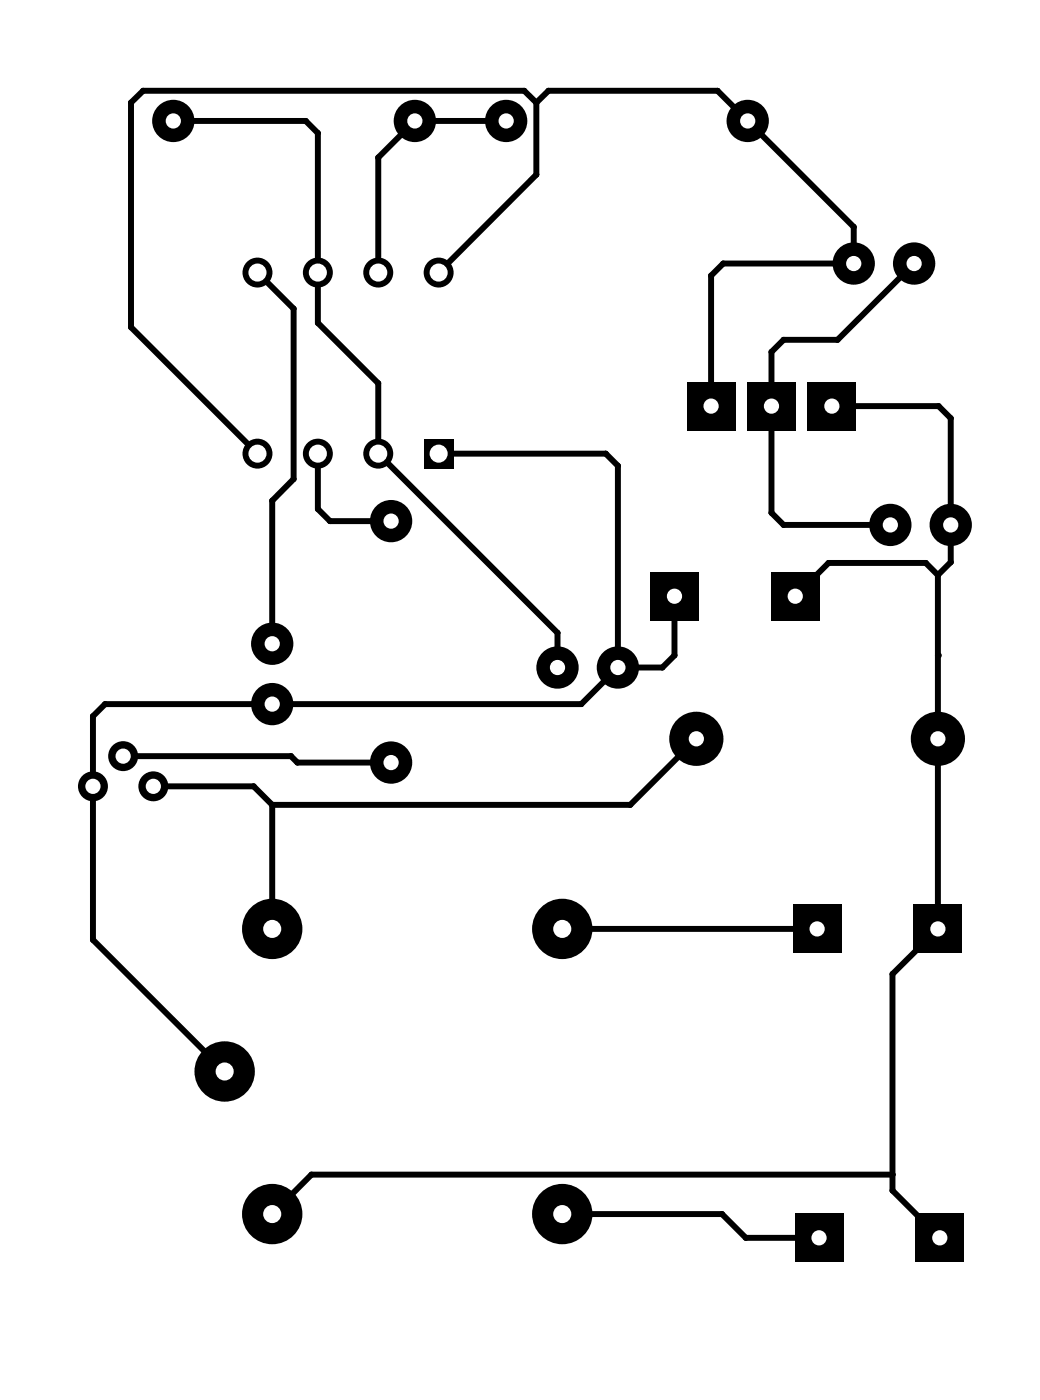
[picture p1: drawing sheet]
<svg xmlns="http://www.w3.org/2000/svg" width="44mm" height="59mm" viewBox="0 0 44 59" stroke-linecap="round" stroke-linejoin="round" font-family="sans-serif">
<g fill="#000">
<circle cx="5.5" cy="13.8" r=".12"/>
<circle cx="5.5" cy="4.3" r=".12"/>
<circle cx="6" cy="3.8" r=".12"/>
<circle cx="12.3" cy="13" r=".12"/>
<circle cx="12.9" cy="5.1" r=".12"/>
<circle cx="13.4" cy="13.6" r=".12"/>
<circle cx="13.4" cy="5.6" r=".12"/>
<circle cx="15.9" cy="16.1" r=".12"/>
<circle cx="15.9" cy="6.6" r=".12"/>
<circle cx="22" cy="3.8" r=".12"/>
<circle cx="22.6" cy="7.3" r=".12"/>
<circle cx="22.6" cy="4.3" r=".12"/>
<circle cx="23.1" cy="3.8" r=".12"/>
<circle cx="25.5" cy="19.1" r=".12"/>
<circle cx="26" cy="19.6" r=".12"/>
<circle cx="29.9" cy="11.6" r=".12"/>
<circle cx="30.2" cy="3.8" r=".12"/>
<circle cx="30.4" cy="11.1" r=".12"/>
<circle cx="32.4" cy="14.8" r=".12"/>
<circle cx="33" cy="14.3" r=".12"/>
<circle cx="35.2" cy="14.3" r=".12"/>
<circle cx="35.9" cy="9.5" r=".12"/>
<circle cx="39.5" cy="17.1" r=".12"/>
<circle cx="40" cy="17.6" r=".12"/>
<circle cx="3.9" cy="39.5" r=".12"/>
<circle cx="3.9" cy="30.1" r=".12"/>
<circle cx="4.4" cy="29.6" r=".12"/>
<circle cx="10.7" cy="33.1" r=".12"/>
<circle cx="11.4" cy="21.1" r=".12"/>
<circle cx="11.4" cy="33.9" r=".12"/>
<circle cx="12.2" cy="31.8" r=".12"/>
<circle cx="12.3" cy="20.2" r=".12"/>
<circle cx="12.5" cy="32.1" r=".12"/>
<circle cx="13.4" cy="21.4" r=".12"/>
<circle cx="13.9" cy="21.9" r=".12"/>
<circle cx="23.4" cy="26.6" r=".12"/>
<circle cx="24.4" cy="29.6" r=".12"/>
<circle cx="26.5" cy="33.9" r=".12"/>
<circle cx="27.9" cy="28.1" r=".12"/>
<circle cx="28.4" cy="27.6" r=".12"/>
<circle cx="32.4" cy="21.6" r=".12"/>
<circle cx="33" cy="22.1" r=".12"/>
<circle cx="34.8" cy="23.7" r=".12"/>
<circle cx="38.9" cy="23.7" r=".12"/>
<circle cx="39.4" cy="24.2" r=".12"/>
<circle cx="39.4" cy="27.6" r=".12"/>
<circle cx="40" cy="23.7" r=".12"/>
<circle cx="13.1" cy="49.4" r=".12"/>
<circle cx="30.4" cy="51.1" r=".12"/>
<circle cx="31.4" cy="52.1" r=".12"/>
<circle cx="37.5" cy="49.4" r=".12"/>
<circle cx="37.5" cy="50.1" r=".12"/>
<circle cx="37.5" cy="41" r=".12"/>
</g>
<g fill="none" stroke="#000" stroke-width=".25">
<path d="M7.3 5.1h5.6l.5 .5v8l2.5 2.5v3l7.5 7.5v1.5M10.8 11.5l1.5 1.5v7.2l-.9 .9v6M13.4 19.1v2.3l.5 .5h2.5M18.4 19.1h7.1l.5 .5v8.5M21.3 5.1h-3.9l-1.5 1.5v4.9M22.6 4.3l-.6-.5h-16l-.5 .5v9.5l5.3 5.3M22.6 4.3l.5-.5h7.1l5.7 5.7v1.6h-5.5l-.5 .5v5.5M22.6 4.3v3l-4.2 4.2M35 17.1h4.5l.5 .5v6.1l-.6 .5M38.4 11.1l-3.2 3.2h-2.2l-.6 .5v6.8l.6 .5h4.4M5.2 31.8h7l.3 .3h3.9M6.4 33.1h4.3l.7 .8"/>
<path d="M11.4 33.9v5.2M23.6 39.1h10.8M26 28.1l-1.6 1.5h-20l-.5 .5v9.4l5.5 5.6M28.4 25.1v2.5l-.5 .5h-1.9M29.3 31.1l-2.8 2.8h-15.1M39.4 27.6h.1M39.4 24.2v14.9l-1.9 1.9v9.1l2 2M39.4 24.2l-.5-.5h-4.1l-1.4 1.4M23.6 51.1h6.8l1 1h3M37.5 49.4h-24.4l-1.7 1.7"/>
</g>
<path d="M17.8 18.5h1.3v1.2h-1.3z" fill="#000"/>
<circle cx="18.4" cy="19.1" r=".38" fill="#fff"/>
<circle cx="15.9" cy="19.1" r=".63" fill="#000"/>
<circle cx="15.9" cy="19.1" r=".38" fill="#fff"/>
<circle cx="13.4" cy="19.1" r=".63" fill="#000"/>
<circle cx="13.4" cy="19.1" r=".38" fill="#fff"/>
<circle cx="10.8" cy="19.1" r=".63" fill="#000"/>
<circle cx="10.8" cy="19.1" r=".38" fill="#fff"/>
<circle cx="10.8" cy="11.5" r=".63" fill="#000"/>
<circle cx="10.8" cy="11.5" r=".38" fill="#fff"/>
<circle cx="13.4" cy="11.5" r=".63" fill="#000"/>
<circle cx="13.4" cy="11.5" r=".38" fill="#fff"/>
<circle cx="15.9" cy="11.5" r=".63" fill="#000"/>
<circle cx="15.9" cy="11.5" r=".38" fill="#fff"/>
<circle cx="18.4" cy="11.5" r=".63" fill="#000"/>
<circle cx="18.4" cy="11.5" r=".38" fill="#fff"/>
<circle cx="23.4" cy="28.1" r=".89" fill="#000"/>
<circle cx="23.4" cy="28.1" r=".32" fill="#fff"/>
<circle cx="26" cy="28.1" r=".89" fill="#000"/>
<circle cx="26" cy="28.1" r=".32" fill="#fff"/>
<circle cx="11.4" cy="27.1" r=".89" fill="#000"/>
<circle cx="11.4" cy="27.1" r=".32" fill="#fff"/>
<circle cx="11.4" cy="29.6" r=".89" fill="#000"/>
<circle cx="11.4" cy="29.6" r=".32" fill="#fff"/>
<circle cx="38.4" cy="11.1" r=".89" fill="#000"/>
<circle cx="38.4" cy="11.1" r=".32" fill="#fff"/>
<circle cx="35.9" cy="11.1" r=".89" fill="#000"/>
<circle cx="35.9" cy="11.1" r=".32" fill="#fff"/>
<circle cx="37.4" cy="22.1" r=".89" fill="#000"/>
<circle cx="37.4" cy="22.1" r=".32" fill="#fff"/>
<circle cx="40" cy="22.1" r=".89" fill="#000"/>
<circle cx="40" cy="22.1" r=".32" fill="#fff"/>
<circle cx="29.3" cy="31.1" r="1.14" fill="#000"/>
<circle cx="29.3" cy="31.1" r=".32" fill="#fff"/>
<circle cx="39.4" cy="31.1" r="1.14" fill="#000"/>
<circle cx="39.4" cy="31.1" r=".32" fill="#fff"/>
<path d="M33.4 38.1h2v2h-2z" fill="#000"/>
<circle cx="34.4" cy="39.1" r=".32" fill="#fff"/>
<path d="M38.4 38.1h2.1v2h-2.1z" fill="#000"/>
<circle cx="39.4" cy="39.1" r=".32" fill="#fff"/>
<path d="M38.5 51.1h2v2h-2z" fill="#000"/>
<circle cx="39.5" cy="52.1" r=".32" fill="#fff"/>
<path d="M33.4 51.1h2.1v2h-2.1z" fill="#000"/>
<circle cx="34.4" cy="52.1" r=".32" fill="#fff"/>
<path d="M27.4 24.1h2v2h-2z" fill="#000"/>
<circle cx="28.4" cy="25.1" r=".32" fill="#fff"/>
<path d="M32.4 24.1h2.1v2h-2.1z" fill="#000"/>
<circle cx="33.4" cy="25.1" r=".32" fill="#fff"/>
<circle cx="3.9" cy="33.1" r=".63" fill="#000"/>
<circle cx="3.9" cy="33.1" r=".32" fill="#fff"/>
<circle cx="5.2" cy="31.8" r=".63" fill="#000"/>
<circle cx="5.2" cy="31.8" r=".32" fill="#fff"/>
<circle cx="6.4" cy="33.1" r=".63" fill="#000"/>
<circle cx="6.4" cy="33.1" r=".32" fill="#fff"/>
<circle cx="16.4" cy="21.9" r=".89" fill="#000"/>
<circle cx="16.4" cy="21.9" r=".32" fill="#fff"/>
<circle cx="16.4" cy="32.1" r=".89" fill="#000"/>
<circle cx="16.4" cy="32.1" r=".32" fill="#fff"/>
<circle cx="21.3" cy="5.1" r=".89" fill="#000"/>
<circle cx="21.3" cy="5.1" r=".32" fill="#fff"/>
<circle cx="31.4" cy="5.1" r=".89" fill="#000"/>
<circle cx="31.4" cy="5.1" r=".32" fill="#fff"/>
<circle cx="7.3" cy="5.1" r=".89" fill="#000"/>
<circle cx="7.3" cy="5.1" r=".32" fill="#fff"/>
<circle cx="17.4" cy="5.1" r=".89" fill="#000"/>
<circle cx="17.4" cy="5.1" r=".32" fill="#fff"/>
<path d="M34 16.1h2v2h-2z" fill="#000"/>
<circle cx="35" cy="17.1" r=".32" fill="#fff"/>
<path d="M31.4 16.1h2.1v2h-2.1z" fill="#000"/>
<circle cx="32.4" cy="17.1" r=".32" fill="#fff"/>
<path d="M28.9 16.1h2v2h-2z" fill="#000"/>
<circle cx="29.9" cy="17.1" r=".32" fill="#fff"/>
<circle cx="11.4" cy="51.1" r="1.27" fill="#000"/>
<circle cx="11.4" cy="51.1" r=".38" fill="#fff"/>
<circle cx="11.4" cy="39.1" r="1.27" fill="#000"/>
<circle cx="11.4" cy="39.1" r=".38" fill="#fff"/>
<circle cx="9.4" cy="45.1" r="1.27" fill="#000"/>
<circle cx="9.4" cy="45.1" r=".38" fill="#fff"/>
<circle cx="23.6" cy="51.1" r="1.27" fill="#000"/>
<circle cx="23.6" cy="51.1" r=".38" fill="#fff"/>
<circle cx="23.6" cy="39.1" r="1.27" fill="#000"/>
<circle cx="23.6" cy="39.1" r=".38" fill="#fff"/>
</svg>
